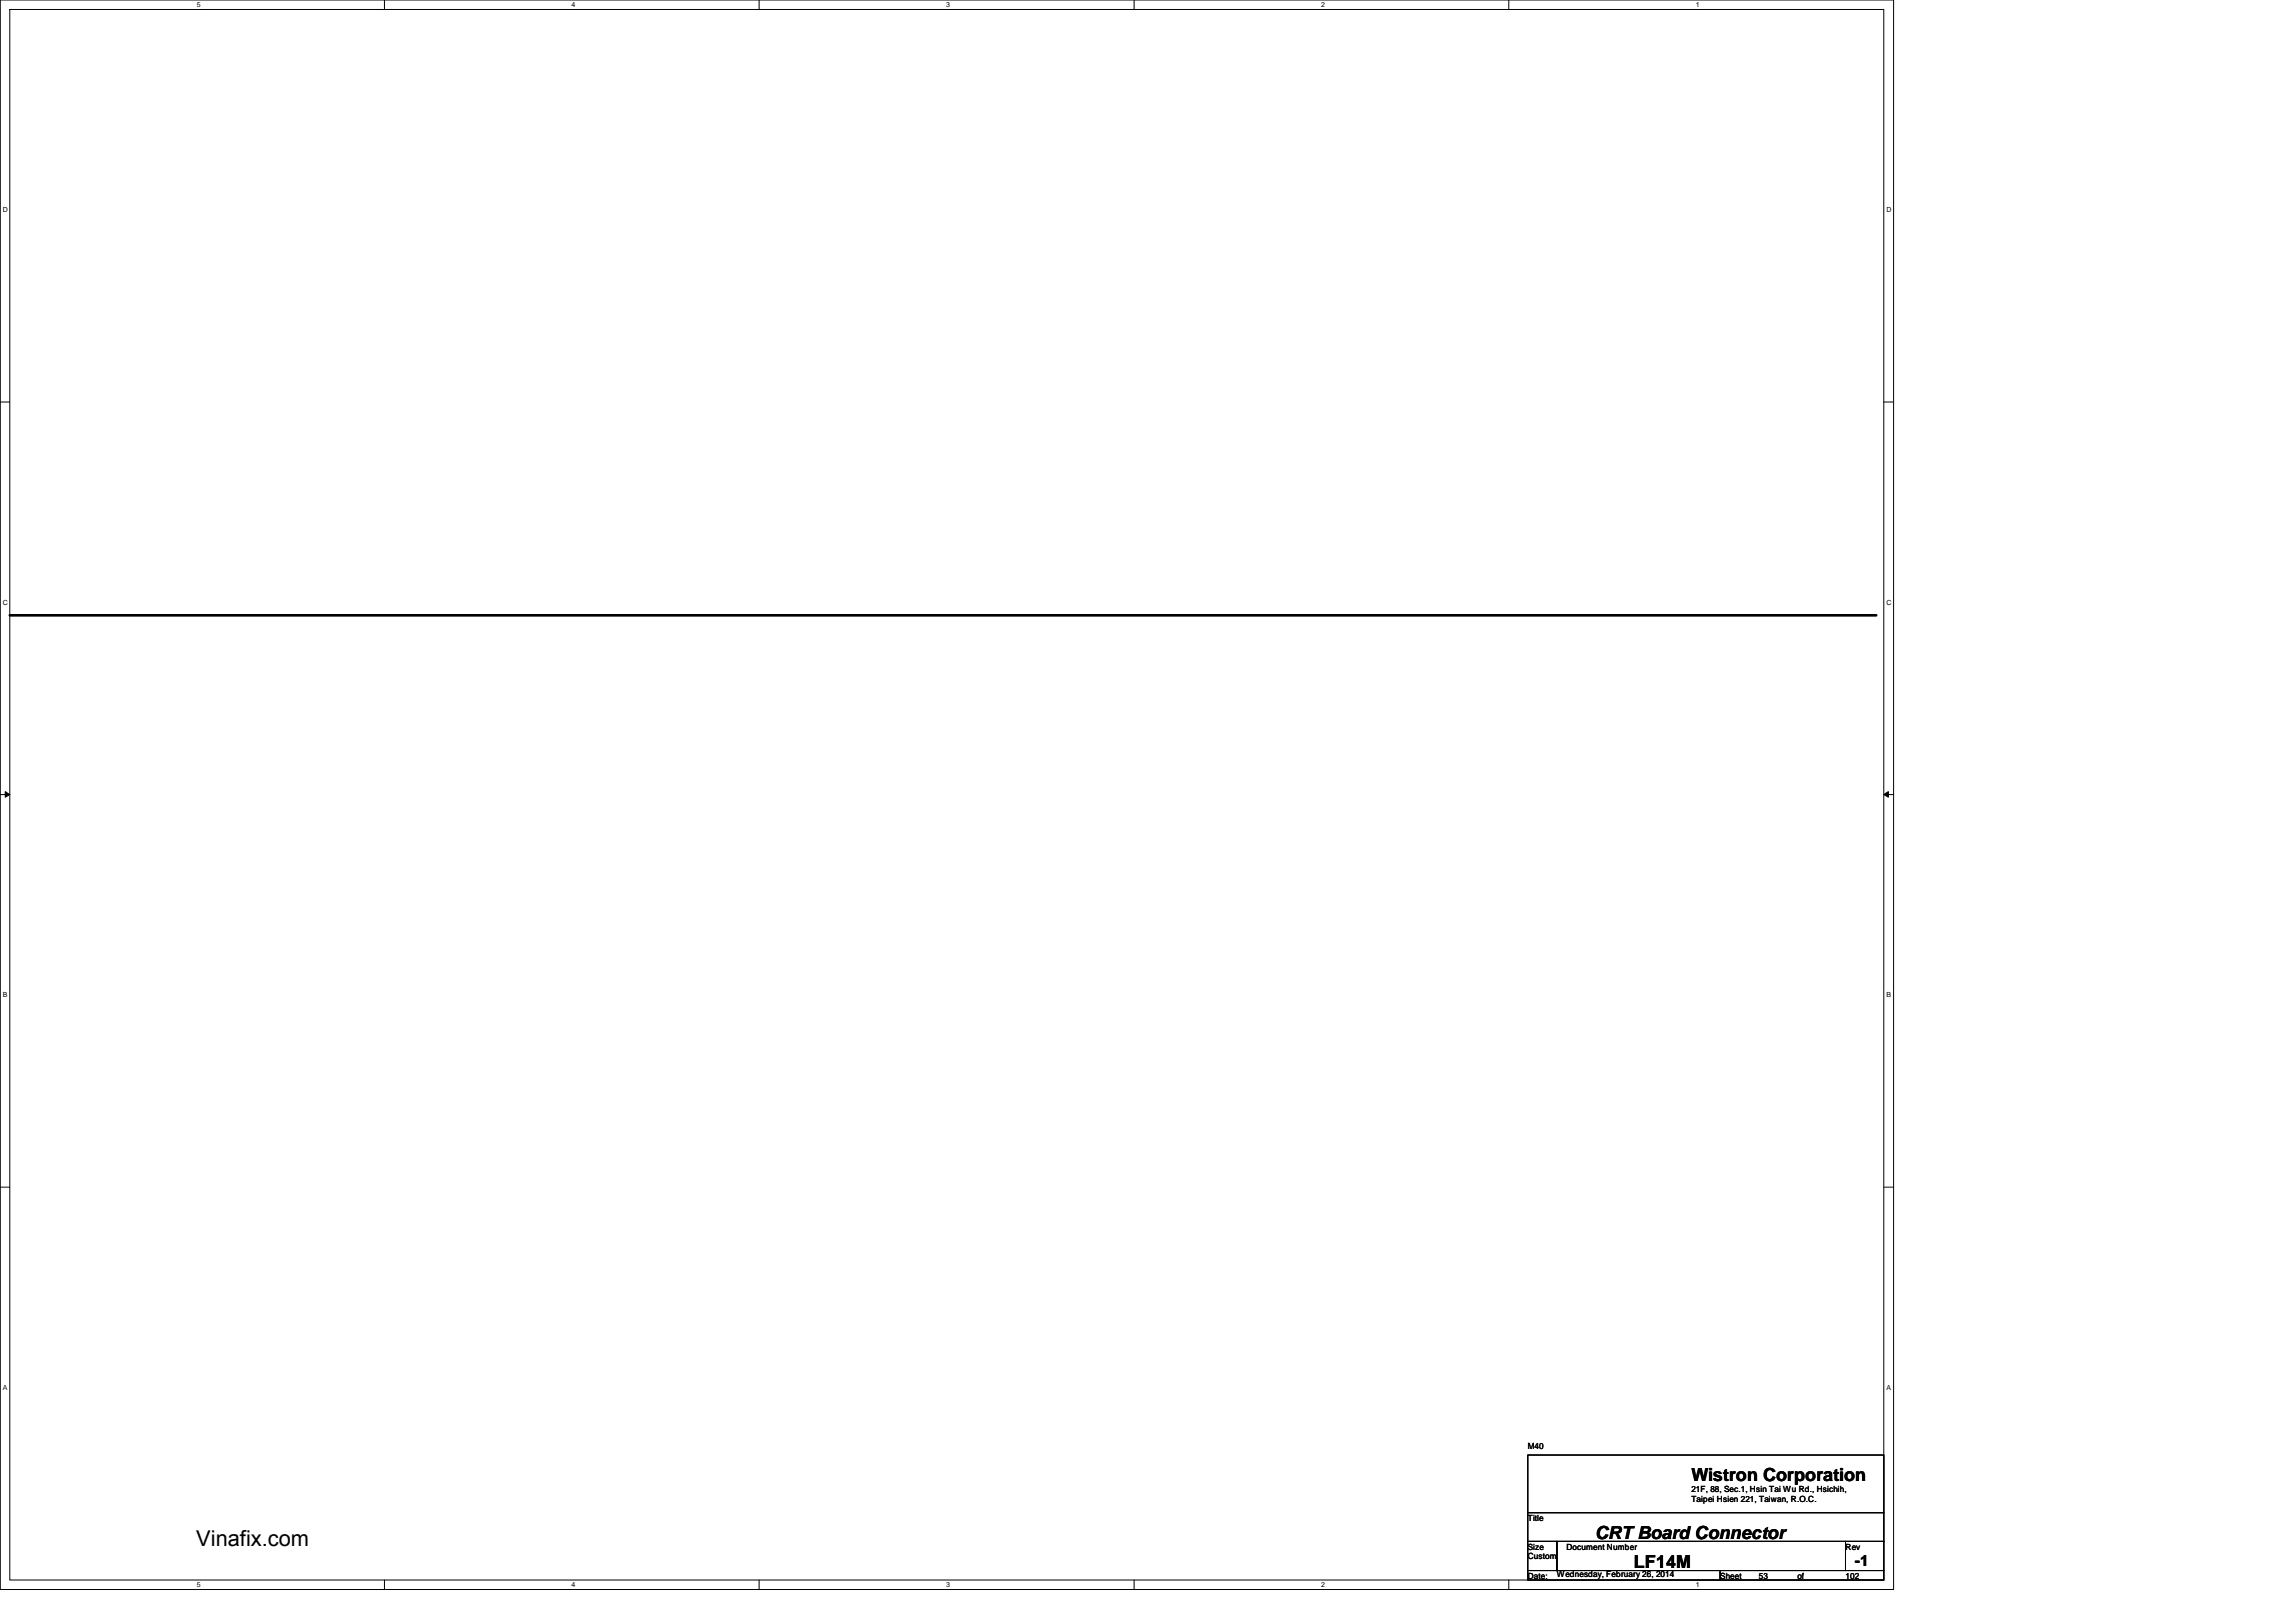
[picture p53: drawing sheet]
<svg xmlns="http://www.w3.org/2000/svg" width="297mm" height="210mm" viewBox="0 0 297 210" stroke-linecap="round" stroke-linejoin="round" font-family="sans-serif">
<defs><g id="words">
<text font-size="2.8" x="25.4" y="200.1">Vinafix.com</text>
<g font-size="2.3">
<text x="218.8" y="191.7">Wistron Corporation</text>
<text x="206.4" y="199.2">CRT Board Connector</text>
<text x="211.4" y="202.9">LF14M</text>
</g>
<text font-size="2" x="240" y="202.6">-1</text>
<g font-size="1.1">
<text x="197.7" y="187.5">M40</text>
<text x="197.7" y="196.8">Title</text>
<text x="218.8" y="193.1">21F, 88, Sec.1, Hsin Tai Wu Rd., Hsichih,</text>
<text x="218.8" y="194.4">Taipei Hsien 221, Taiwan, R.O.C.</text>
<text x="197.7" y="200.5">Size</text>
<text x="197.7" y="201.8">Custom</text>
<text x="202.6" y="200.5">Document Number</text>
<text x="238.8" y="200.5">Rev</text>
<text x="197.7" y="204.3">Date:</text>
<text x="201.4" y="204">Wednesday, February 26, 2014</text>
<text x="222.5" y="204.3">Sheet</text>
<text x="227.5" y="204.3">53</text>
<text x="232.5" y="204.3">of</text>
<text x="238.8" y="204.3">102</text>
</g>
<g font-size=".9">
<text x="25.5" y=".9">5</text>
<text x="74" y=".9">4</text>
<text x="122.4" y=".9">3</text>
<text x="170.9" y=".9">2</text>
<text x="219.4" y=".9">1</text>
<text x=".4" y="27.4">D</text>
<text x="244" y="27.4">D</text>
<text x=".4" y="78.2">C</text>
<text x="244" y="78.2">C</text>
<text x=".4" y="129">B</text>
<text x="244" y="129">B</text>
<text x=".4" y="179.8">A</text>
<text x="244" y="179.8">A</text>
<text x="25.5" y="205.4">5</text>
<text x="74" y="205.4">4</text>
<text x="122.4" y="205.4">3</text>
<text x="170.9" y="205.4">2</text>
<text x="219.4" y="205.4">1</text>
</g>
</g></defs>
<path d="M0 0h245v205.7h-245zM1.3 1.2h242.4v203.3h-242.4z" fill="none" stroke="#000" stroke-width=".13"/>
<g fill="#fff">
<path d="M25.5 .1h.5v1h-.5z"/>
<path d="M25.5 204.6h.5v1h-.5z"/>
</g>
<path d="M49.7 0v1.2M49.7 204.5v1.2" fill="none" stroke="#000" stroke-width=".13"/>
<g fill="#fff">
<path d="M74 .1h.5v1h-.5z"/>
<path d="M74 204.6h.5v1h-.5z"/>
</g>
<path d="M98.2 0v1.2M98.2 204.5v1.2" fill="none" stroke="#000" stroke-width=".13"/>
<g fill="#fff">
<path d="M122.4 .1h.5v1h-.5z"/>
<path d="M122.4 204.6h.5v1h-.5z"/>
</g>
<path d="M146.7 0v1.2M146.7 204.5v1.2" fill="none" stroke="#000" stroke-width=".13"/>
<g fill="#fff">
<path d="M170.9 .1h.5v1h-.5z"/>
<path d="M170.9 204.6h.5v1h-.5z"/>
</g>
<path d="M195.2 0v1.2M195.2 204.5v1.2" fill="none" stroke="#000" stroke-width=".13"/>
<g fill="#fff">
<path d="M219.4 .1h.5v1h-.5z"/>
<path d="M219.4 204.6h.5v1h-.5z"/>
<path d="M.4 26.6h.6v1h-.6z"/>
<path d="M244 26.6h.7v1h-.7z"/>
<path d="M.4 77.4h.6v1h-.6z"/>
<path d="M244 77.4h.7v1h-.7z"/>
</g>
<path d="M0 52h1.3M243.7 52h1.2" fill="none" stroke="#000" stroke-width=".13"/>
<g fill="#fff">
<path d="M.4 128.2h.6v1h-.6z"/>
<path d="M244 128.2h.6v1h-.6z"/>
</g>
<path d="M0 102.8h1.3M.7 102.4l.6 .4-.6 .4zM243.7 102.8h1.2M243.7 102.8l.6-.4v.8z" fill="none" stroke="#000" stroke-width=".13"/>
<path d="M.7 102.4l.6 .4-.6 .4zM243.7 102.8l.6-.4v.8z" fill="#000"/>
<g fill="#fff">
<path d="M.4 179h.5v1h-.5z"/>
<path d="M244 179h.6v1h-.6z"/>
</g>
<path d="M0 153.6h1.3M243.7 153.6h1.2M197.7 188.3h46v7.4h-46zM197.7 195.7h46v3.8h-46zM197.7 199.5h3.7v3.7h-3.7zM201.4 199.5h37.4v3.7h-37.4zM238.8 199.5h4.9v3.7h-4.9zM197.7 203.2h24.8v1.3h-24.8zM222.5 203.2h21.2v1.3h-21.2z" fill="none" stroke="#000" stroke-width=".13"/>
<path d="M1.3 79.6h241.4" fill="none" stroke="#000" stroke-width=".34"/>
<use href="#words"/>
</svg>
